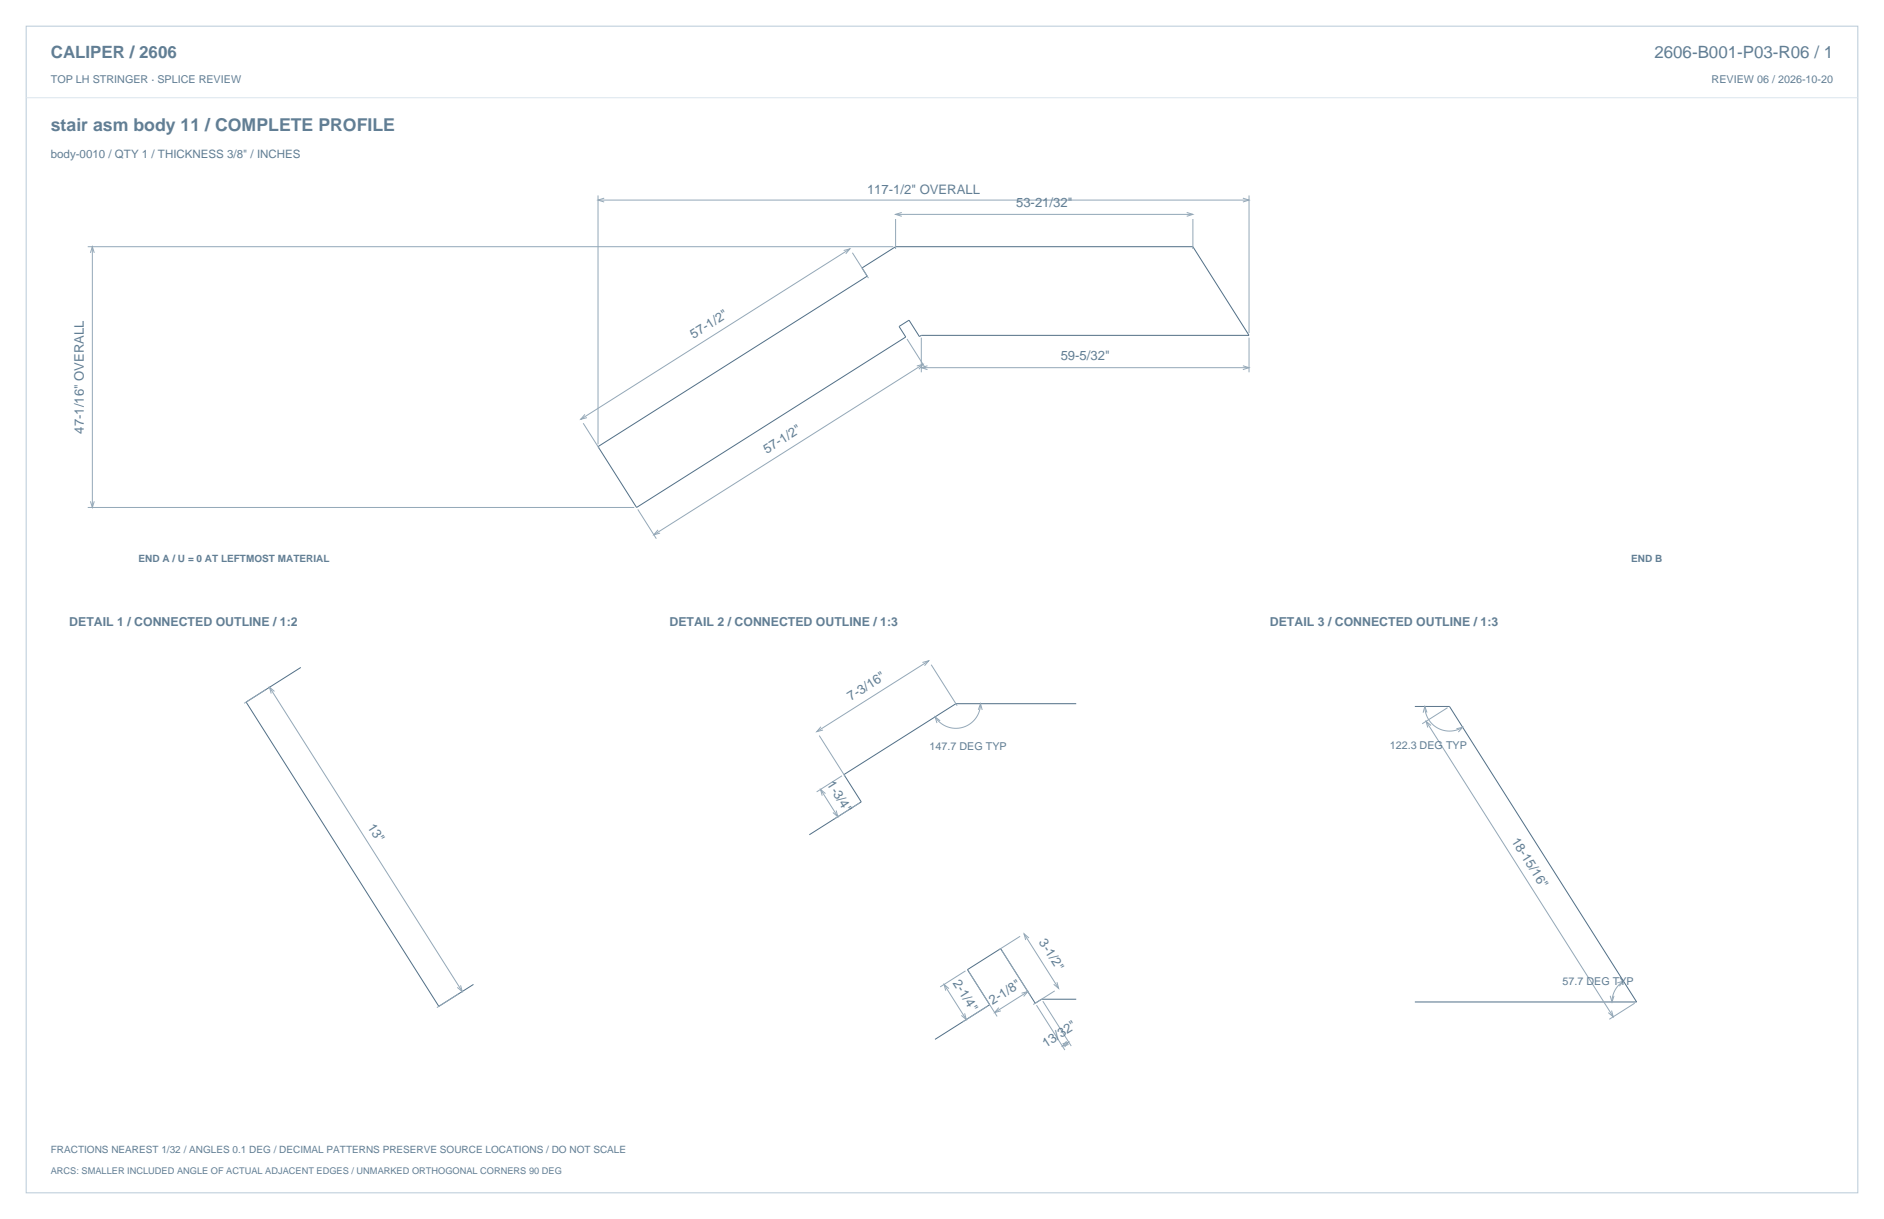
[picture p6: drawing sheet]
<svg xmlns="http://www.w3.org/2000/svg" width="864mm" height="559mm" viewBox="0 0 864 559" stroke-linecap="round" stroke-linejoin="round" font-family="sans-serif">
<defs><g id="words">
<text font-size="8.1" fill="#617e94" x="23" y="60">stair asm body 11 / COMPLETE PROFILE</text>
<g font-size="7.8" fill="#617e94">
<text x="23" y="27">CALIPER / 2606</text>
<text x="758" y="27">2606-B001-P03-R06 / 1</text>
</g>
<g font-size="6" fill="#617e94">
<text x="397" y="89">117-1/2&quot; OVERALL</text>
<text x="466" y="95">53-21/32&quot;</text>
<text x="318" y="155" transform="rotate(-32 318 155)">57-1/2&quot;</text>
<text x="486" y="165">59-5/32&quot;</text>
<text x="38" y="199" transform="rotate(-90 38 199)">47-1/16&quot; OVERALL</text>
<text x="351" y="208" transform="rotate(-32 351 208)">57-1/2&quot;</text>
<text x="390" y="321" transform="rotate(-32 390 321)">7-3/16&quot;</text>
<text x="379" y="360" transform="rotate(58 379 360)">1-3/4&quot;</text>
<text x="168" y="379" transform="rotate(58 168 379)">13&quot;</text>
<text x="693" y="386" transform="rotate(58 693 386)">18-15/16&quot;</text>
<text x="476" y="432" transform="rotate(58 476 432)">3-1/2&quot;</text>
<text x="437" y="451" transform="rotate(58 437 451)">2-1/4&quot;</text>
<text x="455" y="461" transform="rotate(-32 455 461)">2-1/8&quot;</text>
<text x="479" y="480" transform="rotate(-32 479 480)">13/32&quot;</text>
</g>
<g font-size="5.6" fill="#617e94">
<text x="32" y="287">DETAIL 1 / CONNECTED OUTLINE / 1:2</text>
<text x="307" y="287">DETAIL 2 / CONNECTED OUTLINE / 1:3</text>
<text x="582" y="287">DETAIL 3 / CONNECTED OUTLINE / 1:3</text>
</g>
<text font-size="5.3" fill="#617e94" x="23" y="72">body-0010 / QTY 1 / THICKNESS 3/8&quot; / INCHES</text>
<g font-size="4.9" fill="#617e94">
<text x="23" y="38">TOP LH STRINGER · SPLICE REVIEW</text>
<text x="785" y="38">REVIEW 06 / 2026-10-20</text>
<text x="426" y="344">147.7 DEG TYP</text>
<text x="637" y="343">122.3 DEG TYP</text>
<text x="716" y="451">57.7 DEG TYP</text>
</g>
<g font-size="4.6" fill="#617e94">
<text x="63" y="258">END A / U = 0 AT LEFTMOST MATERIAL</text>
<text x="748" y="258">END B</text>
<text x="23" y="528">FRACTIONS NEAREST 1/32 / ANGLES 0.1 DEG / DECIMAL PATTERNS PRESERVE SOURCE LOCATIONS / DO NOT SCALE</text>
</g>
<text font-size="4.2" fill="#617e94" x="23" y="538">ARCS: SMALLER INCLUDED ANGLE OF ACTUAL ADJACENT EDGES / UNMARKED ORTHOGONAL CORNERS 90 DEG</text>
</g></defs>
<path d="M12 12h840v535h-840z" fill="none" stroke="#b8cad8" stroke-width=".46"/>
<path d="M12 45h840" fill="none" stroke="#dbe5ed" stroke-width=".46"/>
<path d="M274 205l124-78-3-4 16-10h136l26 41h-151h-1l-4-7-5 3 3 4-123 79zM138 306l-25 16 88 139 16-10M493 323h-55l-51 32 8 13-24 15M649 324h15l86 135h-101M493 458h-16l-2 2-16-25-16 9 11 17-25 15" fill="none" stroke="#536f85" stroke-width=".46"/>
<g fill="none" stroke="#93a8b9" stroke-width=".46">
<path d="M274 90v114M274 92h299M277 91l-3 1 3 1M411 98h136M413 97l-2 1 2 1M544 97l3 1-3 1M570 91l3 1-3 1M573 90v63M40 113h369M41 116l1-3 1 3M42 113v120M387 115l3-1-2 2"/>
<path d="M390 114l-124 78M391 116l7 11M411 100v14M547 100v14M416 155l8 14M422 155v16M573 155v16M420 168l3-1-2 2M422 169h151M423 167l-123 78M425 168l-3 1h3M570 168l3 1h-3"/>
<path d="M267 194l8 12M268 190l-2 2 3-1M40 233h251M41 230l1 3 1-3M292 234l9 13M302 243l-2 2 3-1M122 316l-10 6M124 315l88 140M126 317l-2-2v3M423 304l3-1-2 2M426 303l-52 32M427 305l12 18"/>
<path d="M376 337l11 19M376 333l-2 2h3M431 330l-2-1v2M448 325l1-2 1 2M449 323a11 11 0 0 1-8 10 11 11 0 0 1-12-4M653 324a11 11 0 0 0 17 9M654 331l85 135M654 327l-1-3-1 3M656 333l-2-2v3M664 324l-12 8M668 334l2-1-2 3M386 356l-12 7"/>
<path d="M376 362l8 12M378 364l-2-2 1 3M383 372l1 2-2-2M394 368l-12 8M459 436l13 20M468 429l-10 6M469 428l16 25M472 430l-3-2 1 3M210 456l-10 6M211 452l1 3-2-2M433 451l10 16M435 453l-2-2 1 3"/>
<path d="M443 445l-12 7M444 445l13 21M468 455h3l-2 2M471 455l-15 9M478 459l13 21M483 454l-9 6M484 450l1 3-2-2M738 456l1 3 1-2M741 451l3-1-2 2M744 450l-4 4-1 5M749 460l-11 7M442 465l1 2-2-2"/>
<path d="M453 461l-12 8M458 462l-2 2 3-1M475 461l13 20M487 478h3l-2 2M489 477l-2 3 3-1M490 478l-3 2M739 463v3l-2-2"/>
</g>
<use href="#words"/>
</svg>
